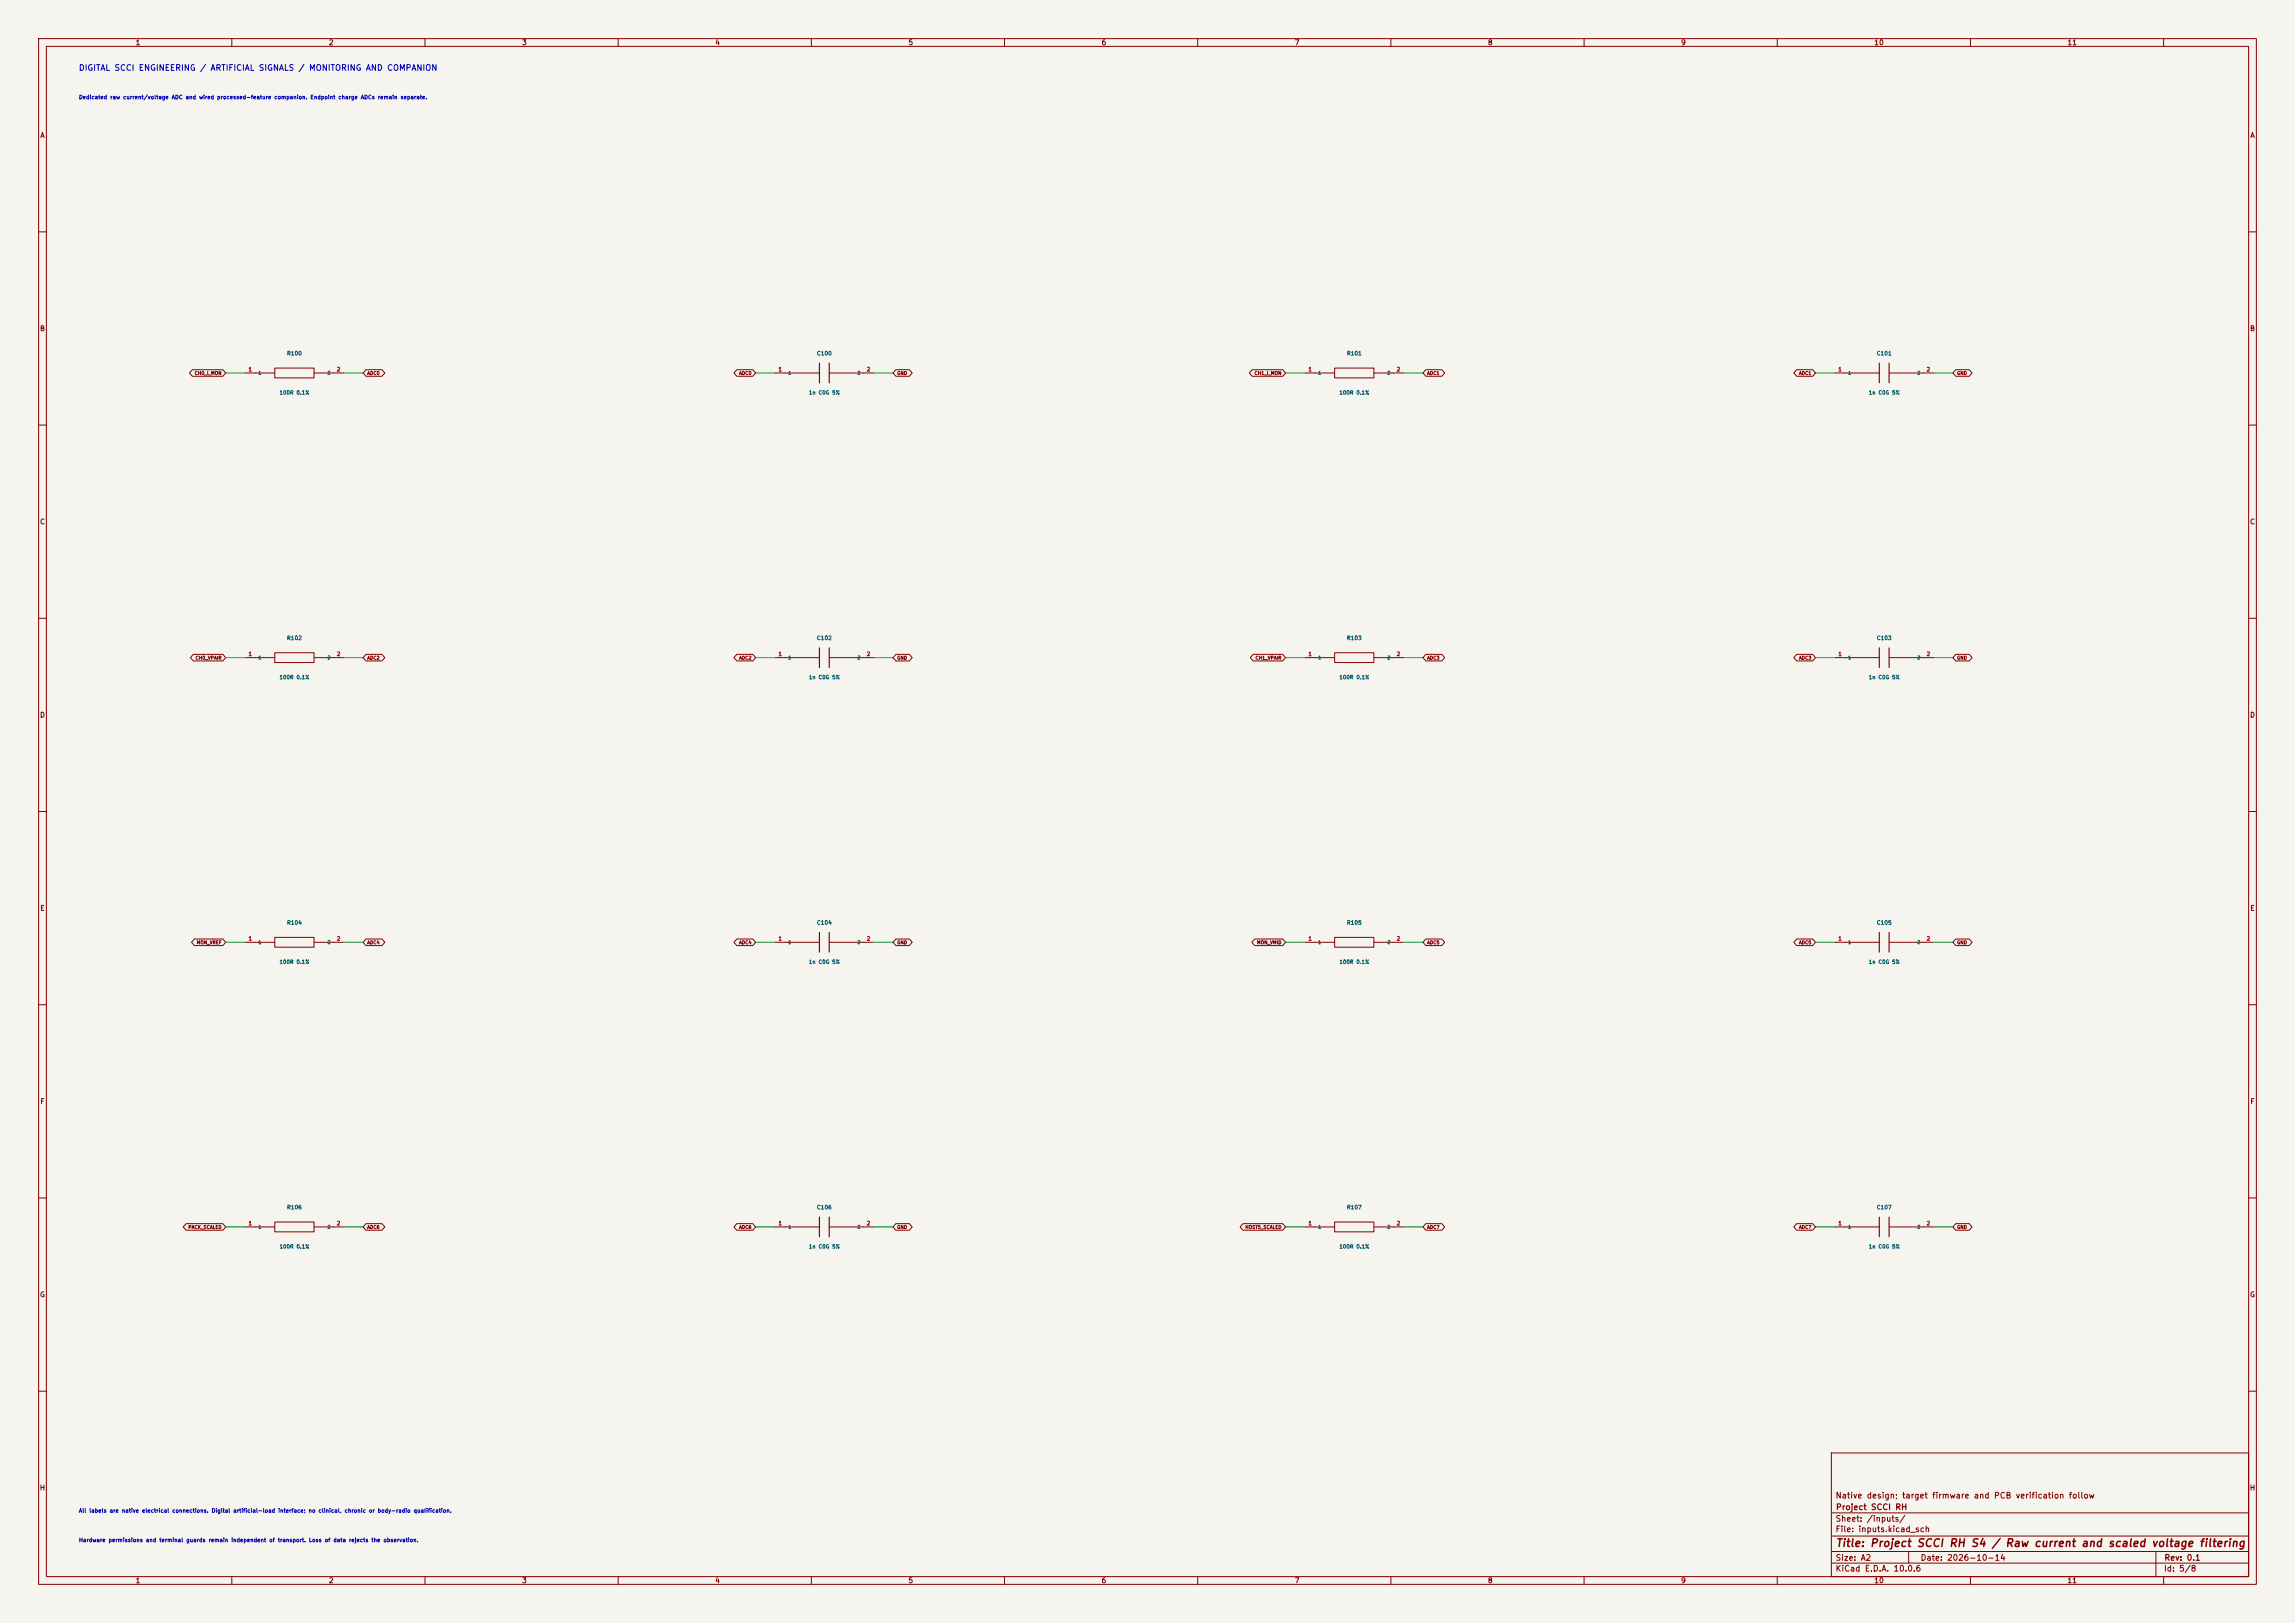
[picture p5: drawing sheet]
<svg xmlns="http://www.w3.org/2000/svg" width="594mm" height="420mm" viewBox="0 0 594 420" stroke-linecap="round" stroke-linejoin="round" font-family="sans-serif">
<defs><g id="words">
<text font-size="2" fill="#840000" x="475" y="400.8">Title: Project SCCI RH S4 / Raw current and scaled voltage filtering</text>
<text font-size="1.5" fill="#0000c2" x="20.3" y="18.7">DIGITAL SCCI ENGINEERING / ARTIFICIAL SIGNALS / MONITORING AND COMPANION</text>
<g font-size="1.5" fill="#840000">
<text x="475" y="388.1">Native design; target firmware and PCB verification follow</text>
<text x="475" y="394.1">Sheet: /inputs/</text>
<text x="475.1" y="391.1">Project SCCI RH</text>
<text x="475" y="396.8">File: inputs.kicad_sch</text>
<text x="475" y="407">KiCad E.D.A. 10.0.6</text>
<text x="475" y="404.2">Size: A2</text>
<text x="497" y="404.2">Date: 2026-10-14</text>
<text x="560" y="407">Id: 5/8</text>
<text x="560.1" y="404.2">Rev: 0.1</text>
</g>
<g font-size="1.3" fill="#840000">
<text x="35" y="12">1</text>
<text x="85" y="12">2</text>
<text x="135" y="12">3</text>
<text x="185" y="12">4</text>
<text x="235" y="12">5</text>
<text x="285" y="12">6</text>
<text x="335" y="12">7</text>
<text x="385" y="12">8</text>
<text x="435" y="12">9</text>
<text x="485" y="12">10</text>
<text x="535" y="12">11</text>
<text x="10.3" y="36">A</text>
<text x="582.3" y="36">A</text>
<text x="10.2" y="86">B</text>
<text x="582.2" y="86">B</text>
<text x="10.2" y="136">C</text>
<text x="582.2" y="136">C</text>
<text x="10.2" y="186">D</text>
<text x="582.2" y="186">D</text>
<text x="10.3" y="236">E</text>
<text x="582.3" y="236">E</text>
<text x="10.3" y="286">F</text>
<text x="582.3" y="286">F</text>
<text x="10.2" y="336">G</text>
<text x="582.2" y="336">G</text>
<text x="10.2" y="386">H</text>
<text x="582.2" y="386">H</text>
<text x="35" y="410">1</text>
<text x="85" y="410">2</text>
<text x="135" y="410">3</text>
<text x="185" y="410">4</text>
<text x="235" y="410">5</text>
<text x="285" y="410">6</text>
<text x="335" y="410">7</text>
<text x="385" y="410">8</text>
<text x="435" y="410">9</text>
<text x="485" y="410">10</text>
<text x="535" y="410">11</text>
</g>
<g font-size="1" fill="#0000c2">
<text x="20.3" y="25.9">Dedicated raw current/voltage ADC and wired processed-feature companion. Endpoint charge ADCs remain separate.</text>
<text x="20.3" y="391.7">All labels are native electrical connections. Digital artificial-load interface; no clinical, chronic or body-radio qualification.</text>
<text x="20.3" y="399.3">Hardware permissions and terminal guards remain independent of transport. Loss of data rejects the observation.</text>
</g>
<g font-size="1" fill="#006464">
<text x="74.2" y="92.2">R100</text>
<text x="211.3" y="92.2">C100</text>
<text x="348.5" y="92.2">R101</text>
<text x="485.7" y="92.2">C101</text>
<text x="72.2" y="102.3">100R 0.1%</text>
<text x="209.3" y="102.3">1n C0G 5%</text>
<text x="346.6" y="102.3">100R 0.1%</text>
<text x="483.6" y="102.3">1n C0G 5%</text>
<text x="74.2" y="165.9">R102</text>
<text x="211.3" y="165.9">C102</text>
<text x="348.5" y="165.9">R103</text>
<text x="485.7" y="165.9">C103</text>
<text x="72.2" y="176">100R 0.1%</text>
<text x="209.3" y="176">1n C0G 5%</text>
<text x="346.6" y="176">100R 0.1%</text>
<text x="483.6" y="176">1n C0G 5%</text>
<text x="74.2" y="239.5">R104</text>
<text x="211.3" y="239.5">C104</text>
<text x="348.5" y="239.5">R105</text>
<text x="485.7" y="239.5">C105</text>
<text x="72.2" y="249.6">100R 0.1%</text>
<text x="209.3" y="249.6">1n C0G 5%</text>
<text x="346.6" y="249.6">100R 0.1%</text>
<text x="483.6" y="249.6">1n C0G 5%</text>
<text x="74.2" y="313.2">R106</text>
<text x="211.3" y="313.2">C106</text>
<text x="348.5" y="313.2">R107</text>
<text x="485.7" y="313.2">C107</text>
<text x="72.2" y="323.3">100R 0.1%</text>
<text x="209.3" y="323.3">1n C0G 5%</text>
<text x="346.6" y="323.3">100R 0.1%</text>
<text x="483.6" y="323.3">1n C0G 5%</text>
</g>
<g font-size="1" fill="#a90000">
<text x="64.2" y="96.3">1</text>
<text x="87.1" y="96.3">2</text>
<text x="201.4" y="96.3">1</text>
<text x="224.2" y="96.3">2</text>
<text x="338.5" y="96.3">1</text>
<text x="361.4" y="96.3">2</text>
<text x="475.7" y="96.3">1</text>
<text x="498.5" y="96.3">2</text>
<text x="64.2" y="170">1</text>
<text x="87.1" y="170">2</text>
<text x="201.4" y="170">1</text>
<text x="224.2" y="170">2</text>
<text x="338.5" y="170">1</text>
<text x="361.4" y="170">2</text>
<text x="475.7" y="170">1</text>
<text x="498.5" y="170">2</text>
<text x="64.2" y="243.7">1</text>
<text x="87.1" y="243.7">2</text>
<text x="201.4" y="243.7">1</text>
<text x="224.2" y="243.7">2</text>
<text x="338.5" y="243.7">1</text>
<text x="361.4" y="243.7">2</text>
<text x="475.7" y="243.7">1</text>
<text x="498.5" y="243.7">2</text>
<text x="64.2" y="317.3">1</text>
<text x="87.1" y="317.3">2</text>
<text x="201.4" y="317.3">1</text>
<text x="224.2" y="317.3">2</text>
<text x="338.5" y="317.3">1</text>
<text x="361.4" y="317.3">2</text>
<text x="475.7" y="317.3">1</text>
<text x="498.5" y="317.3">2</text>
</g>
<g font-size=".9" fill="#840000">
<text x="50.3" y="97.2">CH0_I_MON</text>
<text x="95" y="97.2">ADC0</text>
<text x="191.2" y="97.2">ADC0</text>
<text x="232.1" y="97.2">GND</text>
<text x="324.6" y="97.2">CH1_I_MON</text>
<text x="369.3" y="97.2">ADC1</text>
<text x="465.5" y="97.2">ADC1</text>
<text x="506.4" y="97.2">GND</text>
<text x="50.5" y="170.9">CH0_VPAIR</text>
<text x="95" y="170.9">ADC2</text>
<text x="191.2" y="170.9">ADC2</text>
<text x="232.1" y="170.9">GND</text>
<text x="324.8" y="170.9">CH1_VPAIR</text>
<text x="369.3" y="170.9">ADC3</text>
<text x="465.5" y="170.9">ADC3</text>
<text x="506.4" y="170.9">GND</text>
<text x="50.8" y="244.5">MON_VREF</text>
<text x="95" y="244.5">ADC4</text>
<text x="191.2" y="244.5">ADC4</text>
<text x="232.1" y="244.5">GND</text>
<text x="325.2" y="244.5">MON_VMID</text>
<text x="369.3" y="244.5">ADC5</text>
<text x="465.5" y="244.5">ADC5</text>
<text x="506.4" y="244.5">GND</text>
<text x="48.7" y="318.2">PACK_SCALED</text>
<text x="95" y="318.2">ADC6</text>
<text x="191.2" y="318.2">ADC6</text>
<text x="232.1" y="318.2">GND</text>
<text x="322.2" y="318.2">HOST5_SCALED</text>
<text x="369.3" y="318.2">ADC7</text>
<text x="465.5" y="318.2">ADC7</text>
<text x="506.4" y="318.2">GND</text>
</g>
<g font-size=".9" fill="#006464">
<text x="66.8" y="97.2">1</text>
<text x="84.7" y="97.2">2</text>
<text x="203.9" y="97.2">1</text>
<text x="221.8" y="97.2">2</text>
<text x="341.1" y="97.2">1</text>
<text x="359" y="97.2">2</text>
<text x="478.2" y="97.2">1</text>
<text x="496.1" y="97.2">2</text>
<text x="66.8" y="170.8">1</text>
<text x="84.7" y="170.8">2</text>
<text x="203.9" y="170.8">1</text>
<text x="221.8" y="170.8">2</text>
<text x="341.1" y="170.8">1</text>
<text x="359" y="170.8">2</text>
<text x="478.2" y="170.8">1</text>
<text x="496.1" y="170.8">2</text>
<text x="66.8" y="244.5">1</text>
<text x="84.7" y="244.5">2</text>
<text x="203.9" y="244.5">1</text>
<text x="221.8" y="244.5">2</text>
<text x="341.1" y="244.5">1</text>
<text x="359" y="244.5">2</text>
<text x="478.2" y="244.5">1</text>
<text x="496.1" y="244.5">2</text>
<text x="66.8" y="318.1">1</text>
<text x="84.7" y="318.1">2</text>
<text x="203.9" y="318.1">1</text>
<text x="221.8" y="318.1">2</text>
<text x="341.1" y="318.1">1</text>
<text x="359" y="318.1">2</text>
<text x="478.2" y="318.1">1</text>
<text x="496.1" y="318.1">2</text>
</g>
</g></defs>
<path d="M0 0h594v420h-594z" fill="#f5f4ef" stroke="#f5f4ef" stroke-width=".26"/>
<g fill="none" stroke="#840000" stroke-width=".26">
<path d="M10 10h574v400h-574zM12 12h570v396h-570zM60 10v2M110 10v2M160 10v2M210 10v2M260 10v2M310 10v2M360 10v2M410 10v2M460 10v2M510 10v2"/>
<path d="M560 10v2M10 60h2M582 60h2M49.8 95.7h7.9l.7 .8-.7 .9h-7.9l-.8-.9zM63.5 96.5h7.6M71.1 95.3h10.2v2.5h-10.2zM81.3 96.5h7.6M94.7 95.7h4.2l.7 .8-.7 .9h-4.2l-.7-.9zM190.7 95.7h4.1l.8 .8-.8 .9h-4.1l-.7-.9zM200.7 96.5h11.4M214.6 96.5h11.5M231.9 95.7h3.5l.7 .8-.7 .9h-3.5l-.8-.9z"/>
<path d="M324.1 95.7h7.9l.7 .8-.7 .9h-7.9l-.7-.9zM337.8 96.5h7.6M345.4 95.3h10.2v2.5h-10.2zM355.6 96.5h7.6M369 95.7h4.2l.7 .8-.7 .9h-4.2l-.7-.9zM465 95.7h4.2l.7 .8-.7 .9h-4.2l-.7-.9zM475 96.5h11.4M488.9 96.5h11.5M506.2 95.7h3.5l.7 .8-.7 .9h-3.5l-.7-.9zM10 110h2M582 110h2M10 160h2"/>
<path d="M50 169.3h7.7l.7 .9-.7 .8h-7.7l-.7-.8zM63.5 170.2h7.6M71.1 168.9h10.2v2.6h-10.2zM81.3 170.2h7.6M94.7 169.3h4.2l.7 .9-.7 .8h-4.2l-.7-.8zM190.7 169.3h4.1l.8 .9-.8 .8h-4.1l-.7-.8zM200.7 170.2h11.4M214.6 170.2h11.5M231.9 169.3h3.5l.7 .9-.7 .8h-3.5l-.8-.8zM324.3 169.3h7.7l.7 .9-.7 .8h-7.7l-.7-.8zM337.8 170.2h7.6M345.4 168.9h10.2v2.6h-10.2z"/>
<path d="M355.6 170.2h7.6M369 169.3h4.2l.7 .9-.7 .8h-4.2l-.7-.8zM465 169.3h4.2l.7 .9-.7 .8h-4.2l-.7-.8zM475 170.2h11.4M488.9 170.2h11.5M506.2 169.3h3.5l.7 .9-.7 .8h-3.5l-.7-.8zM582 160h2M10 210h2M582 210h2M50.3 243h7.4l.7 .8-.7 .9h-7.4l-.7-.9zM63.5 243.8h7.6M71.1 242.6h10.2v2.5h-10.2z"/>
<path d="M81.3 243.8h7.6M94.7 243h4.2l.7 .8-.7 .9h-4.2l-.7-.9zM190.7 243h4.1l.8 .8-.8 .9h-4.1l-.7-.9zM200.7 243.8h11.4M214.6 243.8h11.5M231.9 243h3.5l.7 .8-.7 .9h-3.5l-.8-.9zM324.7 243h7.3l.7 .8-.7 .9h-7.3l-.7-.9zM337.8 243.8h7.6M345.4 242.6h10.2v2.5h-10.2zM355.6 243.8h7.6M369 243h4.2l.7 .8-.7 .9h-4.2l-.7-.9zM465 243h4.2l.7 .8-.7 .9h-4.2l-.7-.9z"/>
<path d="M475 243.8h11.4M488.9 243.8h11.5M506.2 243h3.5l.7 .8-.7 .9h-3.5l-.7-.9zM10 260h2M582 260h2M10 310h2M48.2 316.6h9.5l.7 .9-.7 .9h-9.5l-.8-.9zM63.5 317.5h7.6M71.1 316.2h10.2v2.6h-10.2zM81.3 317.5h7.6M94.7 316.6h4.2l.7 .9-.7 .9h-4.2l-.7-.9zM190.7 316.6h4.1l.8 .9-.8 .9h-4.1l-.7-.9z"/>
<path d="M200.7 317.5h11.4M214.6 317.5h11.5M231.9 316.6h3.5l.7 .9-.7 .9h-3.5l-.8-.9zM321.7 316.6h10.3l.7 .9-.7 .9h-10.3l-.7-.9zM337.8 317.5h7.6M345.4 316.2h10.2v2.6h-10.2zM355.6 317.5h7.6M369 316.6h4.2l.7 .9-.7 .9h-4.2l-.7-.9zM465 316.6h4.2l.7 .9-.7 .9h-4.2l-.7-.9zM475 317.5h11.4M488.9 317.5h11.5M506.2 316.6h3.5l.7 .9-.7 .9h-3.5l-.7-.9z"/>
<path d="M582 310h2M10 360h2M474 376h108v32h-108zM582 360h2M474 397.5h108M474 391.5h108M60 408v2M110 408v2M160 408v2M210 408v2M260 408v2M310 408v2"/>
<path d="M360 408v2M410 408v2M460 408v2M474 404.5h108M474 401.5h108M494 401.5v3M510 408v2M558 401.5v6.5M560 408v2"/>
</g>
<g fill="none" stroke="#840000" stroke-width=".3">
<path d="M212.1 94v5.1M214.6 94v5.1M486.4 94v5.1M488.9 94v5.1M212.1 167.6v5.1M214.6 167.6v5.1M486.4 167.6v5.1M488.9 167.6v5.1M212.1 241.3v5.1M214.6 241.3v5.1M486.4 241.3v5.1M488.9 241.3v5.1"/>
<path d="M212.1 315v5M214.6 315v5M486.4 315v5M488.9 315v5"/>
</g>
<g fill="none" stroke="#009600" stroke-width=".26">
<path d="M58.4 96.5h5.1M88.9 96.5h5.1M195.6 96.5h5.1M226.1 96.5h5M332.7 96.5h5.1M363.2 96.5h5.1M469.9 96.5h5.1M500.4 96.5h5.1M58.4 170.2h5.1M88.9 170.2h5.1M195.6 170.2h5.1M226.1 170.2h5"/>
<path d="M332.7 170.2h5.1M363.2 170.2h5.1M469.9 170.2h5.1M500.4 170.2h5.1M58.4 243.8h5.1M88.9 243.8h5.1M195.6 243.8h5.1M226.1 243.8h5M332.7 243.8h5.1M363.2 243.8h5.1M469.9 243.8h5.1M500.4 243.8h5.1"/>
<path d="M58.4 317.5h5.1M88.9 317.5h5.1M195.6 317.5h5.1M226.1 317.5h5M332.7 317.5h5.1M363.2 317.5h5.1M469.9 317.5h5.1M500.4 317.5h5.1"/>
</g>
<use href="#words"/>
</svg>
